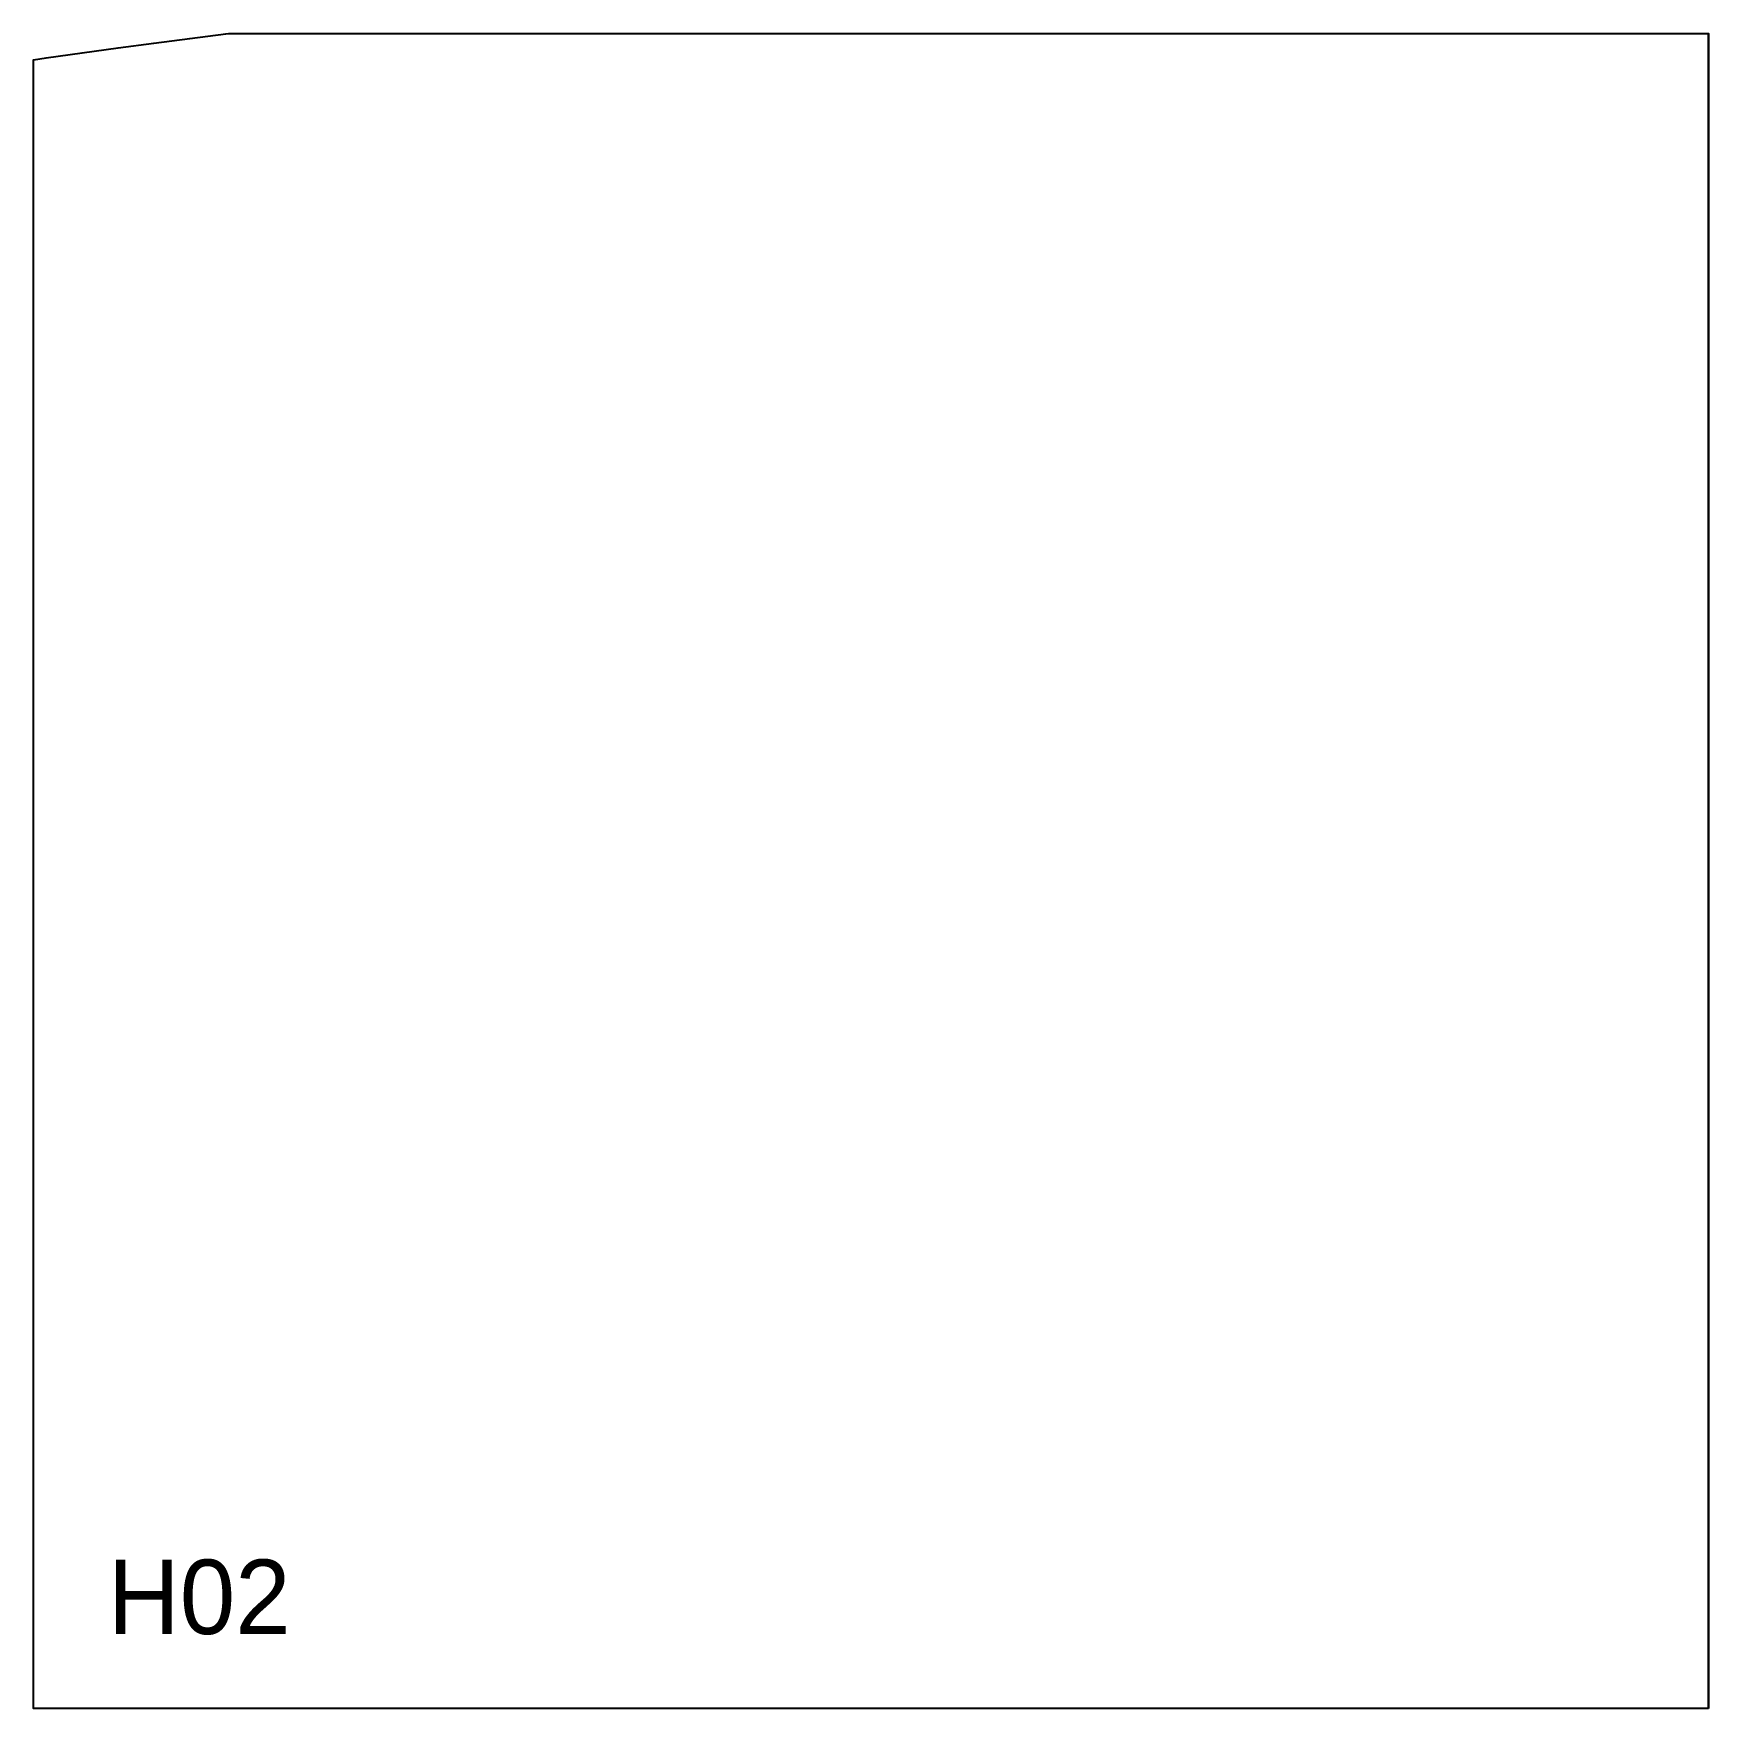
# Model space of a CAD drawing. Header units: millimetres. Extents: x 0 to 900, y 0 to 900.
import ezdxf

# ---------------------------------------------------------------- set-up
doc = ezdxf.new("R2010")
doc.units = ezdxf.units.MM
for name, color, linetype in [('CUT', 1, 'Continuous'), ('ID', 3, 'Continuous'), ('MERID', 40, 'Continuous')]:
    doc.layers.add(name, color=color, linetype=linetype)

msp = doc.modelspace()

# ---------------------------------------------------------------- linework, layer by layer
at = {"layer": 'CUT'}
msp.add_lwpolyline([(900, 0), (0, 0), (0, 885.89), (6.82, 886.87), (26.11, 889.58), (45.41, 892.23), (64.72, 894.82), (84.04, 897.36), (103.36, 899.83), (104.72, 900), (900, 900), (900, 0)], close=True, dxfattribs=at)
at = {"layer": 'MERID'}
msp.add_lwpolyline([(900, 0), (900, 900)], dxfattribs=at)

# ---------------------------------------------------------------- texts
at = {"layer": 'ID'}
msp.add_text('H02', height=40, dxfattribs=at).set_placement((40, 40))

doc.saveas('drawing.dxf')
